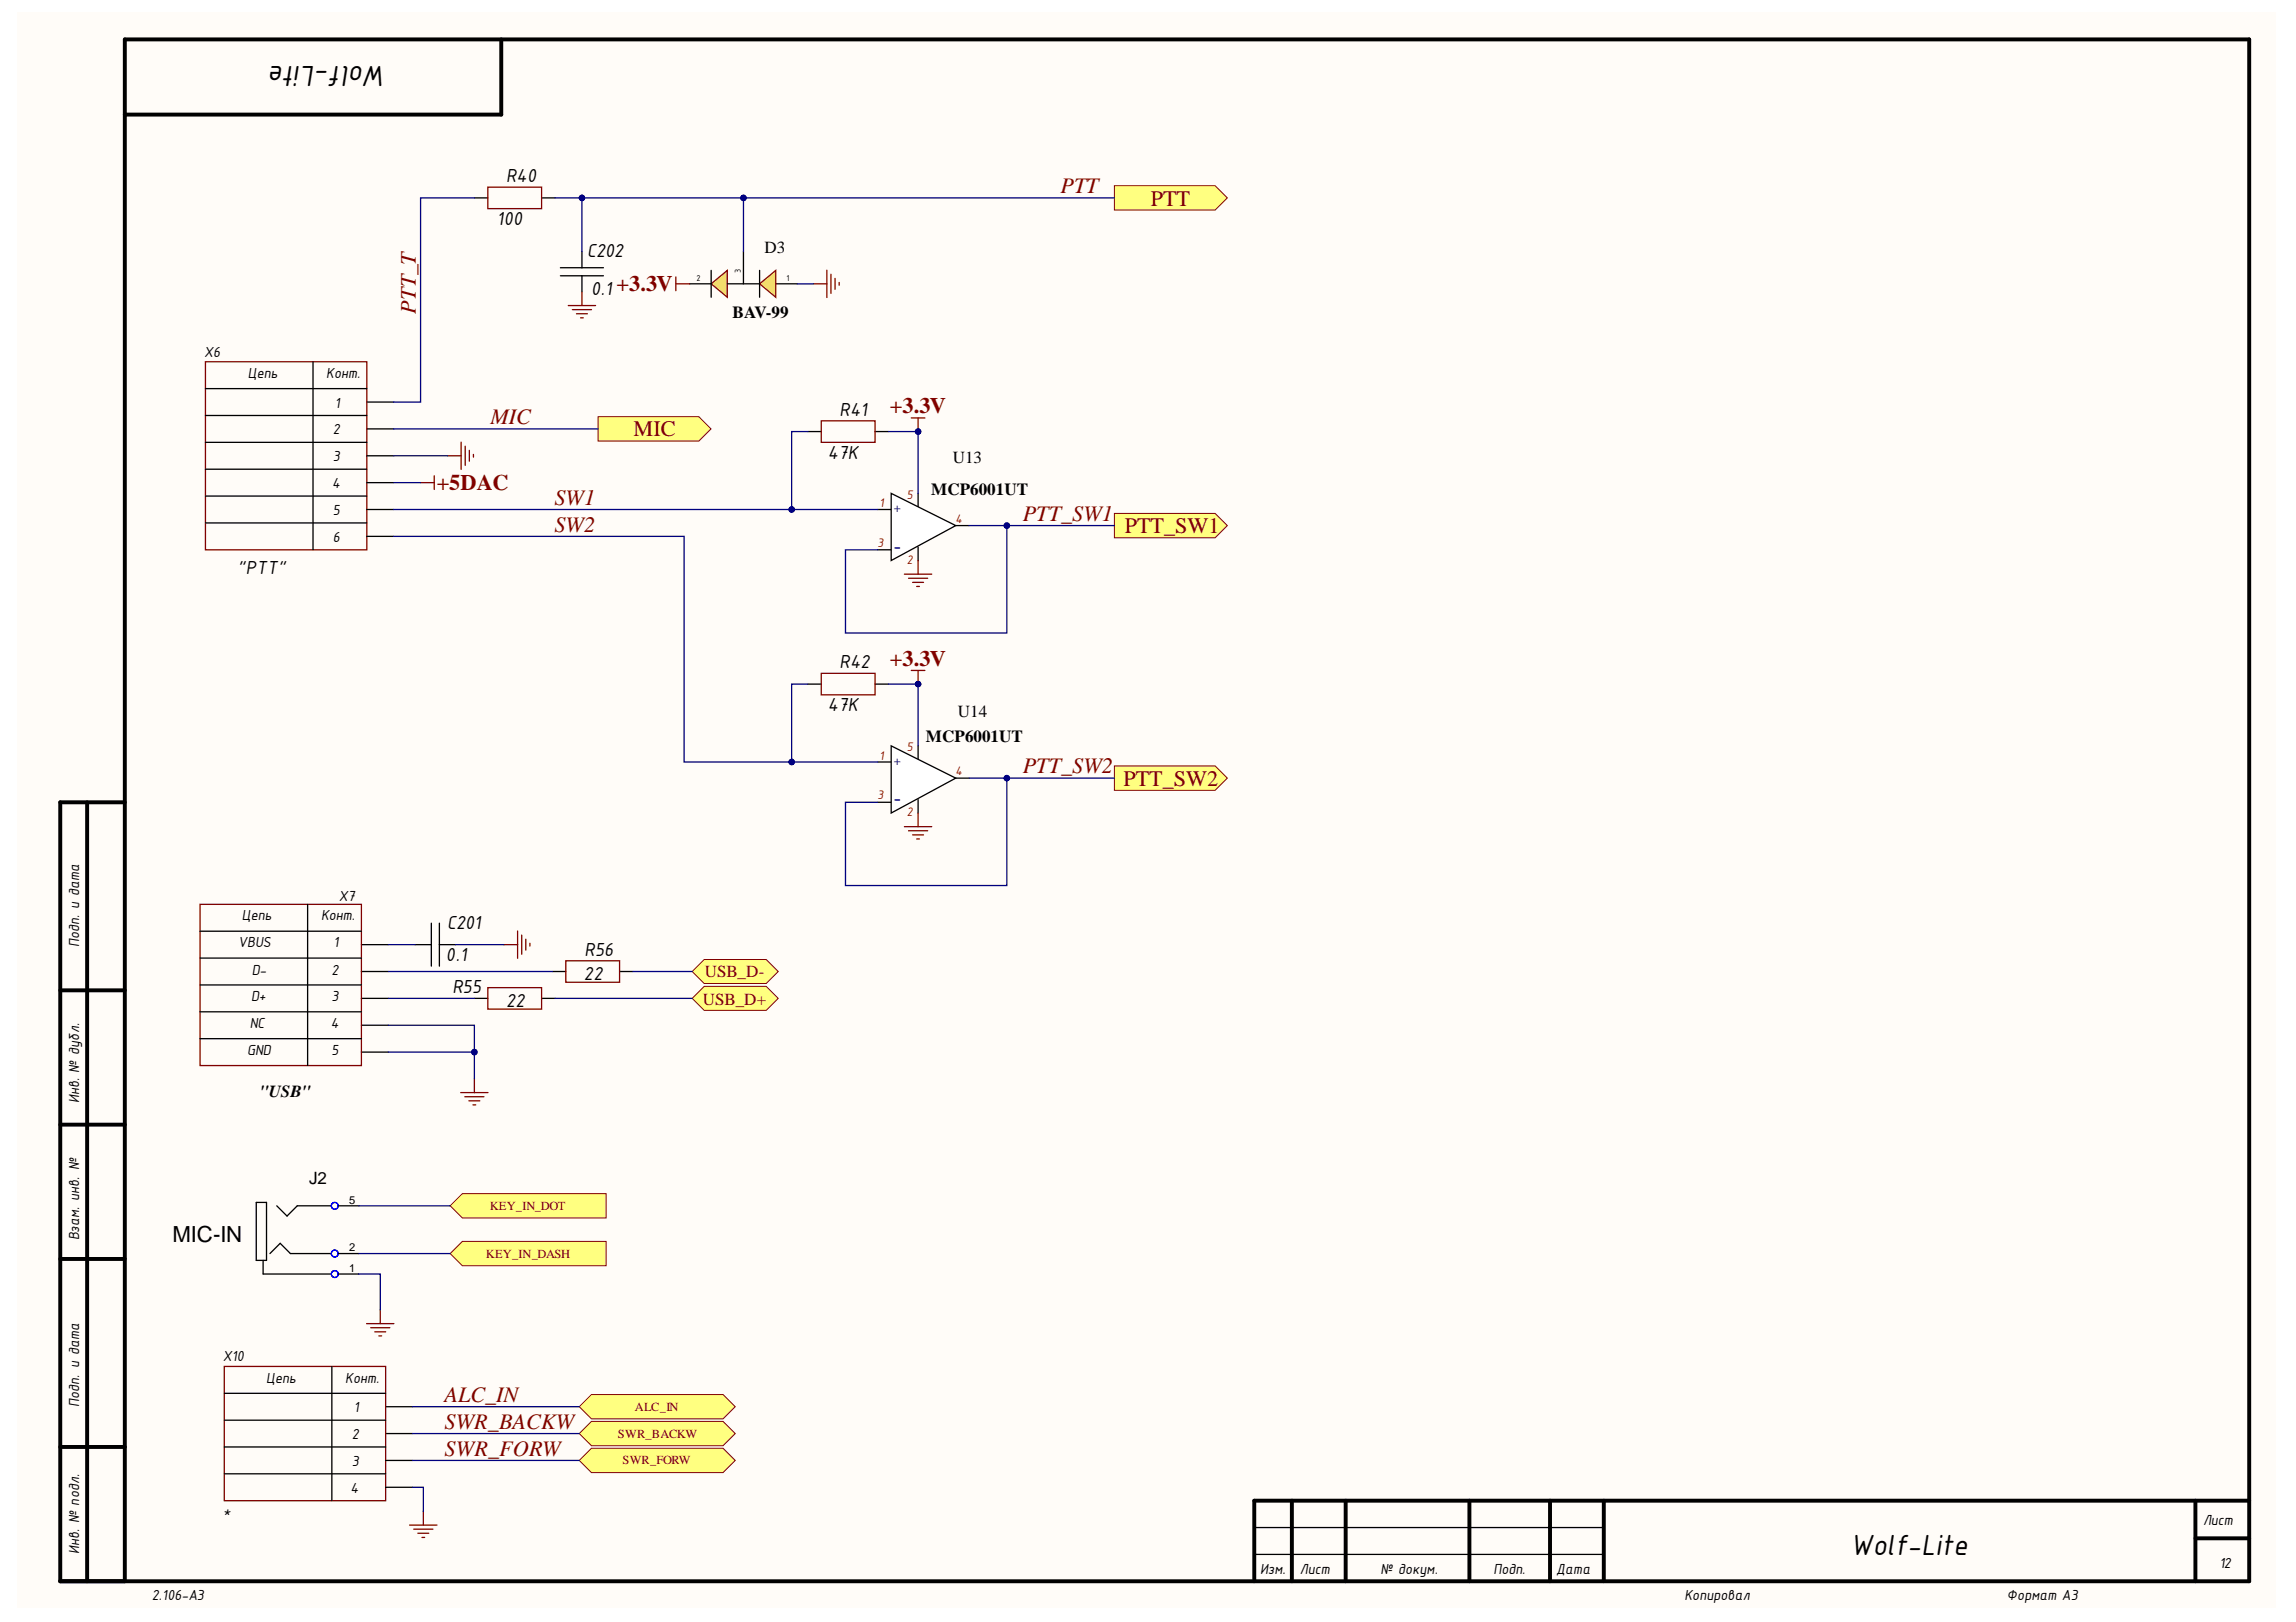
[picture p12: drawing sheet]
<svg xmlns="http://www.w3.org/2000/svg" width="297mm" height="210mm" viewBox="0 0 297 210" stroke-linecap="round" stroke-linejoin="round" font-family="sans-serif">
<defs><g id="words">
<g font-size="4.1">
<text x="50" y="8.5" transform="rotate(-180 50 8.5)">Wolf-Lite</text>
<text x="239.4" y="201.2">Wolf-Lite</text>
</g>
<g font-size="2.9" fill="#800000">
<text x="137.2" y="25">PTT</text>
<text x="148.9" y="26.6">PTT</text>
<text x="53.8" y="40.6" transform="rotate(-90 53.8 40.6)">PTT_T</text>
<text x="115.1" y="53.5">+3.3V</text>
<text x="63.4" y="54.9">MIC</text>
<text x="82" y="56.5">MIC</text>
<text x="56.5" y="63.4">+5DAC</text>
<text x="71.7" y="65.3">SW1</text>
<text x="71.7" y="68.8">SW2</text>
<text x="132.3" y="67.4">PTT_SW1</text>
<text x="145.5" y="69">PTT_SW1</text>
<text x="115.1" y="86.1">+3.3V</text>
<text x="132.3" y="100.1">PTT_SW2</text>
<text x="145.3" y="101.7">PTT_SW2</text>
<text x="57.5" y="181.4">ALC_IN</text>
<text x="57.5" y="184.9">SWR_BACKW</text>
<text x="57.5" y="188.4">SWR_FORW</text>
</g>
<g font-size="2.9" fill="#000080">
<text x="115.6" y="71.6">-</text>
<text x="115.6" y="104.2">-</text>
</g>
<text font-size="2.9" x="22.3" y="160.8">MIC-IN</text>
<g font-size="2.7">
<text x="65.5" y="23.6">R40</text>
<text x="64.3" y="29.2">100</text>
<text x="76" y="33.3">C202</text>
<text x="76.5" y="38.1">0.1 +3.3V</text>
<text x="108.6" y="53.8">R41</text>
<text x="107.1" y="59.3">47K</text>
<text x="30.7" y="74.3">&quot;PTT&quot;</text>
<text x="108.6" y="86.5">R42</text>
<text x="107.1" y="92">47K</text>
<text x="57.7" y="124.3">0.1</text>
<text x="57.9" y="120.2">C201</text>
<text x="75.6" y="123.7">R56</text>
<text x="58.5" y="128.6">R55</text>
<text x="65.5" y="130.3">22</text>
<text x="75.5" y="126.8">22</text>
</g>
<g font-size="2.2">
<text x="98.9" y="32.8">D3</text>
<text x="94.7" y="41.2">BAV-99</text>
<text x="123.3" y="59.9">U13</text>
<text x="120.5" y="64.1">MCP6001UT</text>
<text x="123.9" y="92.8">U14</text>
<text x="119.8" y="96">MCP6001UT</text>
<text x="33.6" y="142">&quot;USB&quot;</text>
<text x="40" y="153.2">J2</text>
</g>
<g font-size="2.2" fill="#800000">
<text x="90.9" y="130">USB_D+</text>
<text x="91.2" y="126.5">USB_D-</text>
</g>
<g font-size="2.1">
<text x="26.4" y="46.1">X6</text>
<text x="32.1" y="48.9">Цепь</text>
<text x="42.2" y="48.9">Конт.</text>
<text x="43.3" y="52.7">1</text>
<text x="43.1" y="56.2">2</text>
<text x="43.1" y="59.7">3</text>
<text x="43" y="63.1">4</text>
<text x="43.1" y="66.7">5</text>
<text x="43.1" y="70.2">6</text>
<text x="31.3" y="119.1">Цепь</text>
<text x="41.5" y="119.1">Конт.</text>
<text x="43.8" y="116.6">X7</text>
<text x="10.2" y="122.6" transform="rotate(-90 10.2 122.6)">Подп. и дата</text>
<text x="30.8" y="122.6">VBUS</text>
<text x="43.1" y="122.6">1</text>
<text x="32.5" y="129.6">D+</text>
<text x="32.6" y="126.1">D-</text>
<text x="42.9" y="126.1">2</text>
<text x="42.9" y="129.6">3</text>
<text x="32" y="136.5">GND</text>
<text x="32.3" y="133">NC</text>
<text x="42.8" y="133">4</text>
<text x="42.9" y="136.5">5</text>
<text x="10.2" y="142.8" transform="rotate(-90 10.2 142.8)">Инв. № дубл.</text>
<text x="10.2" y="160.5" transform="rotate(-90 10.2 160.5)">Взам. инв. №</text>
<text x="28.8" y="176.2">X10</text>
<text x="34.4" y="178.9">Цепь</text>
<text x="44.7" y="178.9">Конт.</text>
<text x="10.2" y="182.1" transform="rotate(-90 10.2 182.1)">Подп. и дата</text>
<text x="45.8" y="182.7">1</text>
<text x="45.5" y="186.2">2</text>
<text x="45.5" y="189.7">3</text>
<text x="28.8" y="196.4">*</text>
<text x="45.3" y="193.2">4</text>
<text x="285" y="197.4">Лист</text>
<text x="10.2" y="201.1" transform="rotate(-90 10.2 201.1)">Инв. № подл.</text>
<text x="163" y="203.6">Изм.</text>
<text x="168.2" y="203.6">Лист</text>
<text x="178.6" y="203.6">№ докум.</text>
<text x="193.2" y="203.6">Подп.</text>
<text x="201.3" y="203.6">Дата</text>
<text x="287.1" y="203">12</text>
<text x="19.6" y="207.1">2.106-A3</text>
<text x="217.9" y="207.1">Копировал</text>
<text x="259.6" y="207.1">Формат А3</text>
</g>
<g font-size="1.6" fill="#980000">
<text x="113.8" y="65.6">1</text>
<text x="117.3" y="64.6">5</text>
<text x="113.5" y="70.8">3</text>
<text x="123.6" y="67.7">4</text>
<text x="117.3" y="72.9">2</text>
<text x="113.8" y="98.3">1</text>
<text x="117.3" y="97.2">5</text>
<text x="123.6" y="100.3">4</text>
<text x="113.5" y="103.5">3</text>
<text x="117.3" y="105.6">2</text>
</g>
<g font-size="1.6" fill="#000080">
<text x="115.6" y="66.3">+</text>
<text x="115.6" y="99">+</text>
</g>
<g font-size="1.6" fill="#800000">
<text x="63.4" y="156.6">KEY_IN_DOT</text>
<text x="62.9" y="162.8">KEY_IN_DASH</text>
<text x="82.1" y="182.6">ALC_IN</text>
<text x="79.9" y="186">SWR_BACKW</text>
<text x="80.5" y="189.5">SWR_FORW</text>
</g>
<g font-size="1.4">
<text x="45.2" y="155.8">5</text>
<text x="45.2" y="162">2</text>
<text x="45.2" y="164.6">1</text>
</g>
<g font-size="1.2">
<text x="95.8" y="35.3" transform="rotate(-90 95.8 35.3)">3</text>
<text x="90.1" y="36.4">2</text>
<text x="101.8" y="36.4">1</text>
</g>
</g></defs>
<g fill="#fffcf8">
<path d="M2.2 1.6h292.3v206.5h-292.3z" fill-rule="evenodd"/>
<path d="M2.2 1.6h292.3v206.5h-292.3z" fill-rule="evenodd"/>
</g>
<g fill="none" stroke="#000" stroke-width=".51">
<path d="M64.8 5.1v9.7h-48.7M11.3 103.8v100.8M16.1 103.8h-8.3v100.8h283.2v-199.5h-274.9v199.5M7.8 128.2h8.3M7.8 145.5h8.3M7.8 162.9h8.3M7.8 187.3h8.3M167.1 194.2v10.4M174.1 194.2v10.4M190.1 194.2v10.4M200.5 194.2v10.4M207.5 194.2v10.4"/>
<path d="M284 194.2v10.4M284 199.1h7M291 194.2h-128.7v10.4"/>
</g>
<g fill="none" stroke="#000" stroke-width=".17">
<path d="M39.8 117v20.9M55.8 119.5v5.5M56.8 119.5v5.5M25.9 120.5h20.9M25.9 124h20.9M25.9 127.5h20.9M25.9 130.9h20.9M25.9 134.4h20.9M46.8 122.2h3.4M46.8 125.7h3.4M46.8 129.2h3.4M46.8 132.7h3.4"/>
<path d="M46.8 136.2h3.4M53.7 122.2h2.1M56.8 122.2h2.1M162.3 197.7h45.2M162.3 201.2h45.2"/>
</g>
<path d="M25.9 117h20.9v20.9h-20.9zM61.4 139.6v1.8M65.2 122.2h1.8M67 120.5v3.5M67.5 121v2.5M68 121.5v1.5M68.6 122.1v.3M59.6 141.4h3.5M60.1 141.9h2.5M60.7 142.5h1.4M61.2 143h.3" fill="none" stroke="#800000" stroke-width=".17"/>
<path d="M91.1 124.2h8l1.6 1.5-1.6 1.6h-8l-1.5-1.6z" fill-rule="evenodd" fill="#ffff80"/>
<path d="M91.1 124.2h8l1.6 1.5-1.6 1.6h-8l-1.5-1.6z" fill="none" stroke="#800000" stroke-width=".13"/>
<path d="M91.1 127.6h8l1.6 1.6-1.6 1.6h-8l-1.5-1.6z" fill-rule="evenodd" fill="#ffff80"/>
<path d="M91.1 127.6h8l1.6 1.6-1.6 1.6h-8l-1.5-1.6z" fill="none" stroke="#800000" stroke-width=".13"/>
<g fill="none" stroke="#000" stroke-width=".17">
<path d="M61.4 25.6h1.7M70.1 25.6h1.7M72.5 35.7h5.6M72.5 34.6h5.6M75.3 32.6v2M75.3 35.7v2.1M89.2 36.7h2.8M26.6 50.3h20.9M26.6 53.8h20.9M26.6 57.2h20.9M40.5 46.8v24.3M47.5 52h3.4"/>
<path d="M47.5 55.5h3.4M47.5 59h3.4M26.6 60.7h20.9M26.6 64.2h20.9M26.6 67.7h20.9M47.5 62.5h3.4M47.5 65.9h3.4M47.5 69.4h3.4"/>
</g>
<path d="M63.1 24.2h7v2.8h-7zM73.5 39.5h3.6M75.3 37.8v1.7M26.6 46.8h20.9v24.3h-20.9zM74 40.1h2.5M74.6 40.6h1.4M75.1 41.1h.4" fill="none" stroke="#800000" stroke-width=".17"/>
<path d="M92 36.7l2.1-1.7v3.5z" fill="#ffd966"/>
<path d="M92 36.7l2.1-1.7v3.5z" fill="none" stroke="#980000" stroke-width=".17"/>
<path d="M92 35v3.5M94.1 36.7h4.2M96.2 32.6v4.1M100.4 36.7h2.7" fill="none" stroke="#000" stroke-width=".17"/>
<path d="M98.3 36.7l2.1-1.7v3.5z" fill="#ffd966"/>
<path d="M98.3 36.7l2.1-1.7v3.5z" fill="none" stroke="#980000" stroke-width=".17"/>
<path d="M98.3 35v3.5" fill="none" stroke="#000" stroke-width=".17"/>
<path d="M87.4 36.7h1.8M87.4 35.8v1.8M105.2 36.7h1.8M107 35v3.5M107.5 35.5v2.5M108 36v1.4M108.6 36.6v.3" fill="none" stroke="#800000" stroke-width=".17"/>
<path d="M77.4 53.9h13l1.6 1.6-1.6 1.6h-13z" fill-rule="evenodd" fill="#ffff80"/>
<path d="M77.4 53.9h13l1.6 1.6-1.6 1.6h-13z" fill="none" stroke="#800000" stroke-width=".13"/>
<path d="M57.9 59h1.8M59.7 57.2v3.5M60.2 57.7v2.5M60.7 58.3v1.4M61.2 58.8v.4M54.4 62.5h1.8M56.2 61.6v1.7" fill="none" stroke="#800000" stroke-width=".17"/>
<path d="M113.6 65.9h1.7M113.6 71.1h1.7M118.8 63.8v1.8M123.6 68h1.8" fill="none" stroke="#000" stroke-width=".17"/>
<path d="M115.3 63.8l8.3 4.2-8.3 4.5z" fill="#fff"/>
<path d="M104.5 55.8h1.7M113.2 55.8h1.7M115.3 63.8l8.3 4.2-8.3 4.5zM118.8 70.8v1.7" fill="none" stroke="#000" stroke-width=".17"/>
<path d="M106.2 54.5h7v2.7h-7zM117.9 54.1h1.8M118.8 54.1v1.7" fill="none" stroke="#800000" stroke-width=".17"/>
<circle cx="118.8" cy="55.9" r=".35" fill="#000080"/>
<circle cx="118.8" cy="55.9" r=".35" fill="none" stroke="#000080" stroke-width=".13"/>
<path d="M117 74.3h3.5M117.5 74.8h2.5M118.1 75.4h1.4M118.6 75.9h.3M118.8 72.5v1.8" fill="none" stroke="#800000" stroke-width=".17"/>
<path d="M113.6 98.6h1.7M118.8 96.5v1.8M113.6 103.8h1.7M123.6 100.7h1.8" fill="none" stroke="#000" stroke-width=".17"/>
<path d="M115.3 96.5l8.3 4.2-8.3 4.5z" fill="#fff"/>
<path d="M104.5 88.5h1.7M113.2 88.5h1.7M115.3 96.5l8.3 4.2-8.3 4.5zM118.8 103.5v1.7" fill="none" stroke="#000" stroke-width=".17"/>
<path d="M106.2 87.1h7v2.8h-7zM117.9 86.8h1.8M118.8 86.8v1.7" fill="none" stroke="#800000" stroke-width=".17"/>
<circle cx="118.8" cy="88.5" r=".35" fill="#000080"/>
<circle cx="118.8" cy="88.5" r=".35" fill="none" stroke="#000080" stroke-width=".13"/>
<path d="M117 107h3.5M117.5 107.5h2.5M118.1 108h1.4M118.6 108.6h.3M118.8 105.2v1.8" fill="none" stroke="#800000" stroke-width=".17"/>
<path d="M144.2 24h13l1.6 1.6-1.6 1.6h-13z" fill-rule="evenodd" fill="#ffff80"/>
<path d="M144.2 24h13l1.6 1.6-1.6 1.6h-13z" fill="none" stroke="#800000" stroke-width=".13"/>
<path d="M144.2 66.4h13l1.6 1.6-1.6 1.6h-13z" fill-rule="evenodd" fill="#ffff80"/>
<path d="M144.2 66.4h13l1.6 1.6-1.6 1.6h-13z" fill="none" stroke="#800000" stroke-width=".13"/>
<path d="M144.2 99.1h13l1.6 1.6-1.6 1.6h-13z" fill-rule="evenodd" fill="#ffff80"/>
<path d="M144.2 99.1h13l1.6 1.6-1.6 1.6h-13z" fill="none" stroke="#800000" stroke-width=".13"/>
<path d="M33.2 155.6h1.3v7.5h-1.3zM35.8 156l1.3 1.4 1.4-1.4h4.4M43.8 156h2.6M34 163.1v1.8h8.9M34.9 162.2l1.4-1.3 1.3 1.3h5.3M43.8 164.9h2.6M43.8 162.2h2.6" fill="none" stroke="#000" stroke-width=".17"/>
<g fill="none" stroke="#00f" stroke-width=".17">
<circle cx="43.3" cy="156" r=".44"/>
<circle cx="43.3" cy="164.9" r=".44"/>
<circle cx="43.3" cy="162.2" r=".44"/>
</g>
<path d="M47.4 171.3h3.6M48 171.8h2.4M48.5 172.4h1.4M49 172.9h.4M49.2 169.5v1.8" fill="none" stroke="#800000" stroke-width=".17"/>
<path d="M58.2 156l1.6-1.5h18.6v3.1h-18.6z" fill-rule="evenodd" fill="#ffff80"/>
<path d="M58.2 156l1.6-1.5h18.6v3.1h-18.6z" fill="none" stroke="#800000" stroke-width=".13"/>
<path d="M58.2 162.2l1.6-1.5h18.6v3.1h-18.6z" fill-rule="evenodd" fill="#ffff80"/>
<path d="M58.2 162.2l1.6-1.5h18.6v3.1h-18.6z" fill="none" stroke="#800000" stroke-width=".13"/>
<path d="M42.9 176.8v17.4M29 180.3h20.9M29 183.8h20.9M29 187.3h20.9M29 190.7h20.9M49.9 182h3.5M49.9 185.5h3.5M49.9 189h3.5M49.9 192.5h3.5" fill="none" stroke="#000" stroke-width=".17"/>
<path d="M29 176.8h20.9v17.4h-20.9z" fill="none" stroke="#800000" stroke-width=".17"/>
<path d="M74.9 189l1.6-1.6h17l1.6 1.6-1.6 1.6h-17z" fill-rule="evenodd" fill="#ffff80"/>
<path d="M74.9 189l1.6-1.6h17l1.6 1.6-1.6 1.6h-17z" fill="none" stroke="#800000" stroke-width=".13"/>
<path d="M74.9 182l1.6-1.5h17l1.6 1.5-1.6 1.6h-17z" fill-rule="evenodd" fill="#ffff80"/>
<path d="M74.9 182l1.6-1.5h17l1.6 1.5-1.6 1.6h-17z" fill="none" stroke="#800000" stroke-width=".13"/>
<path d="M74.9 185.5l1.6-1.6h17l1.6 1.6-1.6 1.6h-17z" fill-rule="evenodd" fill="#ffff80"/>
<path d="M74.9 185.5l1.6-1.6h17l1.6 1.6-1.6 1.6h-17z" fill="none" stroke="#800000" stroke-width=".13"/>
<path d="M63.1 127.8h7v2.8h-7zM73.2 124.3h7v2.8h-7zM53 197.4h3.5M53.5 197.9h2.5M54.1 198.4h1.4M54.6 199h.3M54.8 195.6v1.8" fill="none" stroke="#800000" stroke-width=".17"/>
<path d="M61.4 129.2h1.7M70.1 129.2h1.7M71.5 125.7h1.7M80.2 125.7h1.7" fill="none" stroke="#000" stroke-width=".17"/>
<path d="M130.3 68h13.9" fill="none" stroke="#000080" stroke-width=".17"/>
<circle cx="130.3" cy="68" r=".35" fill="#000080"/>
<circle cx="130.3" cy="68" r=".35" fill="none" stroke="#000080" stroke-width=".13"/>
<path d="M50.2 136.2h11.2" fill="none" stroke="#000080" stroke-width=".17"/>
<circle cx="61.4" cy="136.2" r=".35" fill="#000080"/>
<circle cx="61.4" cy="136.2" r=".35" fill="none" stroke="#000080" stroke-width=".13"/>
<path d="M50.2 132.7h11.2v6.9" fill="none" stroke="#000080" stroke-width=".17"/>
<circle cx="61.4" cy="136.2" r=".35" fill="#000080"/>
<circle cx="61.4" cy="136.2" r=".35" fill="none" stroke="#000080" stroke-width=".13"/>
<path d="M50.9 69.4h37.6v29.2h25.1M50.2 122.2h3.5" fill="none" stroke="#000080" stroke-width=".17"/>
<circle cx="102.4" cy="98.6" r=".35" fill="#000080"/>
<circle cx="102.4" cy="98.6" r=".35" fill="none" stroke="#000080" stroke-width=".13"/>
<path d="M50.9 65.9h62.7" fill="none" stroke="#000080" stroke-width=".17"/>
<circle cx="102.4" cy="65.9" r=".35" fill="#000080"/>
<circle cx="102.4" cy="65.9" r=".35" fill="none" stroke="#000080" stroke-width=".13"/>
<path d="M61.4 25.6h-7v26.4h-3.5M71.8 25.6h3.5v7M50.9 59h7M50.9 55.5h26.5M50.9 62.5h3.5M58.9 122.2h6.3" fill="none" stroke="#000080" stroke-width=".17"/>
<circle cx="75.3" cy="25.6" r=".35" fill="#000080"/>
<circle cx="75.3" cy="25.6" r=".35" fill="none" stroke="#000080" stroke-width=".13"/>
<path d="M75.3 25.6h20.9v7" fill="none" stroke="#000080" stroke-width=".17"/>
<circle cx="75.3" cy="25.6" r=".35" fill="#000080"/>
<circle cx="75.3" cy="25.6" r=".35" fill="none" stroke="#000080" stroke-width=".13"/>
<circle cx="96.2" cy="25.6" r=".35" fill="#000080"/>
<circle cx="96.2" cy="25.6" r=".35" fill="none" stroke="#000080" stroke-width=".13"/>
<path d="M96.2 25.6h48" fill="none" stroke="#000080" stroke-width=".17"/>
<circle cx="96.2" cy="25.6" r=".35" fill="#000080"/>
<circle cx="96.2" cy="25.6" r=".35" fill="none" stroke="#000080" stroke-width=".13"/>
<path d="M104.5 88.5h-2.1v10.1" fill="none" stroke="#000080" stroke-width=".17"/>
<circle cx="102.4" cy="98.6" r=".35" fill="#000080"/>
<circle cx="102.4" cy="98.6" r=".35" fill="none" stroke="#000080" stroke-width=".13"/>
<path d="M104.5 55.8h-2.1v10.1" fill="none" stroke="#000080" stroke-width=".17"/>
<circle cx="102.4" cy="65.9" r=".35" fill="#000080"/>
<circle cx="102.4" cy="65.9" r=".35" fill="none" stroke="#000080" stroke-width=".13"/>
<path d="M103.1 36.7h2.1M125.4 100.7h4.9v13.9h-20.9v-10.8h4.2" fill="none" stroke="#000080" stroke-width=".17"/>
<circle cx="130.3" cy="100.7" r=".35" fill="#000080"/>
<circle cx="130.3" cy="100.7" r=".35" fill="none" stroke="#000080" stroke-width=".13"/>
<path d="M125.4 68h4.9v13.9h-20.9v-10.8h4.2" fill="none" stroke="#000080" stroke-width=".17"/>
<circle cx="130.3" cy="68" r=".35" fill="#000080"/>
<circle cx="130.3" cy="68" r=".35" fill="none" stroke="#000080" stroke-width=".13"/>
<path d="M114.9 88.5h3.9v8" fill="none" stroke="#000080" stroke-width=".17"/>
<circle cx="118.8" cy="88.5" r=".35" fill="#000080"/>
<circle cx="118.8" cy="88.5" r=".35" fill="none" stroke="#000080" stroke-width=".13"/>
<path d="M114.9 55.8h3.9v8" fill="none" stroke="#000080" stroke-width=".17"/>
<circle cx="118.8" cy="55.9" r=".35" fill="#000080"/>
<circle cx="118.8" cy="55.9" r=".35" fill="none" stroke="#000080" stroke-width=".13"/>
<path d="M130.3 100.7h13.9" fill="none" stroke="#000080" stroke-width=".17"/>
<circle cx="130.3" cy="100.7" r=".35" fill="#000080"/>
<circle cx="130.3" cy="100.7" r=".35" fill="none" stroke="#000080" stroke-width=".13"/>
<path d="M50.2 125.7h21.3M50.2 129.2h11.2M71.8 129.2h17.8M81.9 125.7h7.7M46.4 156h11.8M46.4 164.9h2.8v4.6M46.4 162.2h11.8M53.4 192.5h1.4v3.1M53.4 189h21.5M53.4 182h21.5M53.4 185.5h21.5" fill="none" stroke="#000080" stroke-width=".17"/>
<use href="#words"/>
</svg>
